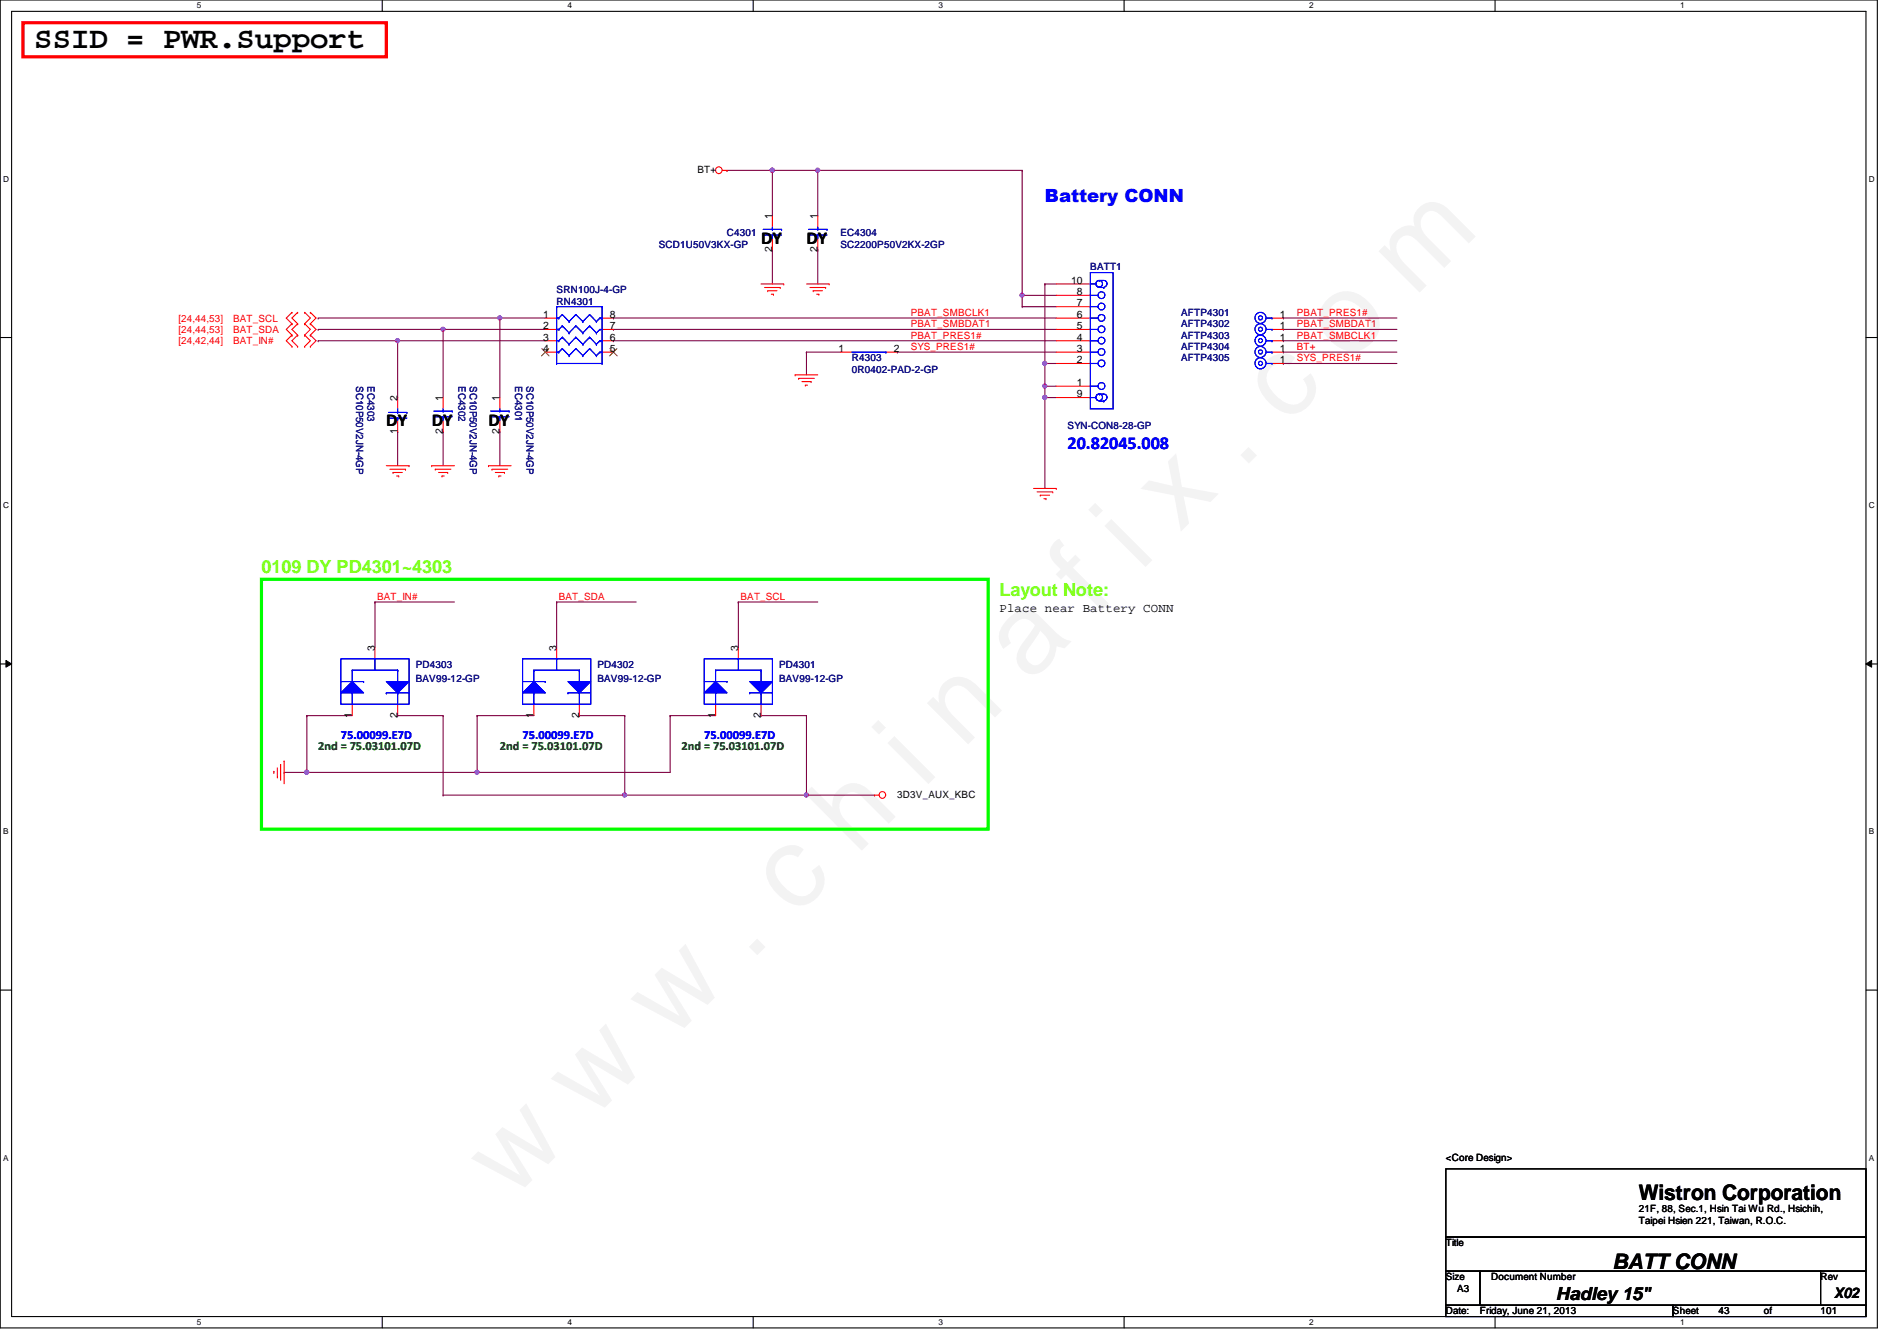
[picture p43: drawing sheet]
<svg xmlns="http://www.w3.org/2000/svg" width="297mm" height="210mm" viewBox="0 0 297 210" stroke-linecap="round" stroke-linejoin="round" font-family="sans-serif">
<defs><g id="words">
<text font-size="17.6" fill="#f0f" x="80.1" y="188" transform="rotate(-45 80.1 188)">w w w . c h i n a f i x . c o m</text>
<text font-size="4.8" x="5.4" y="7.6">SSID = PWR.Support</text>
<g font-size="3.3">
<text x="256.6" y="187.9">Wistron Corporation</text>
<text x="252.5" y="198.6">BATT CONN</text>
</g>
<g font-size="2.8" fill="#00f">
<text x="163.6" y="31.6">Battery CONN</text>
<text x="167.2" y="70.3">20.82045.008</text>
</g>
<g font-size="2.8">
<text x="119.2" y="38.3">DY</text>
<text x="126.3" y="38.3">DY</text>
<text x="60.5" y="66.7">DY</text>
<text x="67.6" y="66.7">DY</text>
<text x="76.5" y="66.7">DY</text>
<text x="243.6" y="203.5">Hadley 15&quot;</text>
</g>
<g font-size="2.8" fill="#80ff00">
<text x="40.9" y="89.7">0109 DY PD4301~4303</text>
<text x="156.5" y="93.3">Layout Note:</text>
</g>
<text font-size="2.3" x="287.2" y="203.2">X02</text>
<text font-size="1.9" x="156.5" y="95.8">Place near Battery CONN</text>
<g font-size="1.9" fill="#008000">
<text x="49.8" y="117.4">2nd = 75.03101.07D</text>
<text x="78.3" y="117.4">2nd = 75.03101.07D</text>
<text x="106.7" y="117.4">2nd = 75.03101.07D</text>
</g>
<g font-size="1.9" fill="#00f">
<text x="53.4" y="115.7">75.00099.E7D</text>
<text x="81.8" y="115.7">75.00099.E7D</text>
<text x="110.3" y="115.7">75.00099.E7D</text>
</g>
<g font-size="1.6">
<text x="109.2" y="27.1">BT+</text>
<text x="120.9" y="34.3" transform="rotate(-90 120.9 34.3)">1</text>
<text x="128" y="34.3" transform="rotate(-90 128 34.3)">1</text>
<text x="120.9" y="39.5" transform="rotate(-90 120.9 39.5)">2</text>
<text x="128" y="39.5" transform="rotate(-90 128 39.5)">2</text>
<text x="167.7" y="44.4">10</text>
<text x="168.6" y="46.2">8</text>
<text x="168.6" y="48">7</text>
<text x="85" y="49.7">1</text>
<text x="85" y="51.5">2</text>
<text x="85" y="53.3">3</text>
<text x="95.5" y="53.3">6</text>
<text x="95.5" y="51.5">7</text>
<text x="95.5" y="49.7">8</text>
<text x="168.6" y="53.3">4</text>
<text x="168.6" y="51.5">5</text>
<text x="168.6" y="49.7">6</text>
<text x="200.4" y="53.3">1</text>
<text x="200.4" y="49.7">1</text>
<text x="200.4" y="51.5">1</text>
<text x="85" y="55.1">4</text>
<text x="95.5" y="55.1">5</text>
<text x="131.3" y="55.1">1</text>
<text x="140" y="55.1">2</text>
<text x="168.6" y="56.9">2</text>
<text x="168.6" y="55.1">3</text>
<text x="200.4" y="56.9">1</text>
<text x="200.4" y="55.1">1</text>
<text x="62.2" y="62.8" transform="rotate(-90 62.2 62.8)">2</text>
<text x="69.3" y="62.8" transform="rotate(-90 69.3 62.8)">1</text>
<text x="78.2" y="62.8" transform="rotate(-90 78.2 62.8)">1</text>
<text x="168.6" y="60.4">1</text>
<text x="168.6" y="62.2">9</text>
<text x="62.2" y="67.9" transform="rotate(-90 62.2 67.9)">1</text>
<text x="69.3" y="67.9" transform="rotate(-90 69.3 67.9)">2</text>
<text x="78.2" y="67.9" transform="rotate(-90 78.2 67.9)">2</text>
<text x="58.7" y="101.9" transform="rotate(-90 58.7 101.9)">3</text>
<text x="87.1" y="101.9" transform="rotate(-90 87.1 101.9)">3</text>
<text x="115.6" y="101.9" transform="rotate(-90 115.6 101.9)">3</text>
<text x="55.1" y="112.4" transform="rotate(-90 55.1 112.4)">1</text>
<text x="62.2" y="112.4" transform="rotate(-90 62.2 112.4)">2</text>
<text x="83.6" y="112.4" transform="rotate(-90 83.6 112.4)">1</text>
<text x="90.7" y="112.4" transform="rotate(-90 90.7 112.4)">2</text>
<text x="112" y="112.4" transform="rotate(-90 112 112.4)">1</text>
<text x="119.1" y="112.4" transform="rotate(-90 119.1 112.4)">2</text>
<text x="140.5" y="124.8">3D3V_AUX_KBC</text>
<text x="226.4" y="181.7">&lt;Core Design&gt;</text>
<text x="256.6" y="189.7">21F, 88, Sec.1, Hsin Tai Wu Rd., Hsichih,</text>
<text x="256.6" y="191.6">Taipei Hsien 221, Taiwan, R.O.C.</text>
<text x="226.4" y="195.1">Title</text>
<text x="226.4" y="200.4">Size</text>
<text x="228.2" y="202.2">A3</text>
<text x="233.5" y="200.4">Document Number</text>
<text x="285.1" y="200.4">Rev</text>
<text x="226.4" y="205.7">Date:</text>
<text x="231.7" y="205.7">Friday, June 21, 2013</text>
<text x="262" y="205.7">Sheet</text>
<text x="269.1" y="205.7">43</text>
<text x="276.2" y="205.7">of</text>
<text x="285.1" y="205.7">101</text>
</g>
<g font-size="1.6" fill="#000080">
<text x="103.2" y="38.8">SCD1U50V3KX-GP</text>
<text x="113.8" y="37">C4301</text>
<text x="131.6" y="37">EC4304</text>
<text x="131.6" y="38.8">SC2200P50V2KX-2GP</text>
<text x="87.2" y="47.7">RN4301</text>
<text x="87.2" y="45.9">SRN100J-4-GP</text>
<text x="170.7" y="42.3">BATT1</text>
<text x="185" y="53">AFTP4303</text>
<text x="185" y="49.4">AFTP4301</text>
<text x="185" y="51.2">AFTP4302</text>
<text x="133.4" y="56.6">R4303</text>
<text x="133.4" y="58.3">0R0402-PAD-2-GP</text>
<text x="185" y="56.6">AFTP4305</text>
<text x="185" y="54.8">AFTP4304</text>
<text x="55.8" y="60.5" transform="rotate(90 55.8 60.5)">SC10P50V2JN-4GP</text>
<text x="57.6" y="60.5" transform="rotate(90 57.6 60.5)">EC4303</text>
<text x="71.8" y="60.5" transform="rotate(90 71.8 60.5)">EC4302</text>
<text x="73.6" y="60.5" transform="rotate(90 73.6 60.5)">SC10P50V2JN-4GP</text>
<text x="80.7" y="60.5" transform="rotate(90 80.7 60.5)">EC4301</text>
<text x="82.5" y="60.5" transform="rotate(90 82.5 60.5)">SC10P50V2JN-4GP</text>
<text x="167.2" y="67.2">SYN-CON8-28-GP</text>
<text x="65.1" y="104.6">PD4303</text>
<text x="65.1" y="106.7">BAV99-12-GP</text>
<text x="93.6" y="104.6">PD4302</text>
<text x="93.6" y="106.7">BAV99-12-GP</text>
<text x="122" y="104.6">PD4301</text>
<text x="122" y="106.7">BAV99-12-GP</text>
</g>
<g font-size="1.6" fill="#f00">
<text x="27.9" y="52.1">[24,44,53]</text>
<text x="27.9" y="50.3">[24,44,53]</text>
<text x="27.9" y="53.9">[24,42,44]</text>
<text x="36.5" y="52.1">BAT_SDA</text>
<text x="36.5" y="50.3">BAT_SCL</text>
<text x="36.5" y="53.9">BAT_IN#</text>
<text x="142.6" y="49.4">PBAT_SMBCLK1</text>
<text x="142.6" y="51.2">PBAT_SMBDAT1</text>
<text x="142.6" y="53">PBAT_PRES1#</text>
<text x="203.1" y="49.4">PBAT_PRES1#</text>
<text x="203.1" y="53">PBAT_SMBCLK1</text>
<text x="203.1" y="51.2">PBAT_SMBDAT1</text>
<text x="142.6" y="54.8">SYS_PRES1#</text>
<text x="203.1" y="54.8">BT+</text>
<text x="203.1" y="56.6">SYS_PRES1#</text>
<text x="59.1" y="93.9">BAT_IN#</text>
<text x="87.5" y="93.9">BAT_SDA</text>
<text x="115.9" y="93.9">BAT_SCL</text>
</g>
<g font-size="1.3">
<text x="30.8" y="1.3">5</text>
<text x="88.9" y="1.3">4</text>
<text x="146.9" y="1.3">3</text>
<text x="205" y="1.3">2</text>
<text x="263.1" y="1.3">1</text>
<text x=".5" y="28.4">D</text>
<text x="292.6" y="28.4">D</text>
<text x=".5" y="79.5">C</text>
<text x="292.6" y="79.5">C</text>
<text x=".5" y="130.6">B</text>
<text x="292.6" y="130.6">B</text>
<text x=".5" y="181.7">A</text>
<text x="292.6" y="181.7">A</text>
<text x="30.8" y="207.4">5</text>
<text x="88.9" y="207.4">4</text>
<text x="146.9" y="207.4">3</text>
<text x="205" y="207.4">2</text>
<text x="263.1" y="207.4">1</text>
</g>
</g></defs>
<path d="M0 0h294v207.9h-294zM1.8 1.8h290.4v204.3h-290.4z" fill="none" stroke="#000" stroke-width=".17"/>
<g fill="#fff">
<path d="M30.8 .2h.7v1.4h-.7z"/>
<path d="M30.8 206.2h.7v1.4h-.7z"/>
</g>
<path d="M59.9 0v1.8M59.9 206.1v1.8" fill="none" stroke="#000" stroke-width=".17"/>
<g fill="#fff">
<path d="M88.9 .2h.6v1.4h-.6z"/>
<path d="M88.9 206.2h.6v1.4h-.6z"/>
</g>
<path d="M117.9 0v1.8M117.9 206.1v1.8" fill="none" stroke="#000" stroke-width=".17"/>
<g fill="#fff">
<path d="M146.9 .2h.7v1.4h-.7z"/>
<path d="M146.9 206.2h.7v1.4h-.7z"/>
</g>
<path d="M176 0v1.8M176 206.1v1.8" fill="none" stroke="#000" stroke-width=".17"/>
<g fill="#fff">
<path d="M205 .2h.7v1.4h-.7z"/>
<path d="M205 206.2h.7v1.4h-.7z"/>
</g>
<path d="M234.1 0v1.8M234.1 206.1v1.8" fill="none" stroke="#000" stroke-width=".17"/>
<g fill="#fff">
<path d="M263.1 .2h.7v1.4h-.7z"/>
<path d="M263.1 206.2h.7v1.4h-.7z"/>
<path d="M.5 27.3h.9v1.4h-.9z"/>
<path d="M292.6 27.3h.9v1.4h-.9z"/>
<path d="M.5 78.4h.9v1.4h-.9z"/>
<path d="M292.6 78.4h.9v1.4h-.9z"/>
</g>
<path d="M0 52.8h1.8M292.2 52.8h1.8" fill="none" stroke="#000" stroke-width=".17"/>
<g fill="#fff">
<path d="M.5 129.5h.8v1.4h-.8z"/>
<path d="M292.6 129.5h.9v1.4h-.9z"/>
</g>
<path d="M0 103.9h1.8M292.2 103.9h1.8" fill="none" stroke="#000" stroke-width=".17"/>
<path d="M.9 103.4l.9 .5-.9 .5zM292.2 103.9l.9-.5v1z" fill="#000"/>
<path d="M.9 103.4l.9 .5-.9 .5zM292.2 103.9l.9-.5v1z" fill="none" stroke="#000" stroke-width=".16"/>
<g fill="#fff">
<path d="M.5 180.5h.8v1.4h-.8z"/>
<path d="M292.6 180.5h.9v1.4h-.9z"/>
</g>
<path d="M0 155h1.8M292.2 155h1.8" fill="none" stroke="#000" stroke-width=".17"/>
<path d="M44.5 120.9h.1M44.5 120.9h3.5" fill="none" stroke="#800040" stroke-width=".17"/>
<circle cx="48" cy="120.9" r=".32" fill="#f0f"/>
<circle cx="48" cy="120.9" r=".32" fill="none" stroke="#f0f" stroke-width=".17"/>
<path d="M48 120.9h.1M48 120.9h26.7M97.8 124.5h28.5" fill="none" stroke="#800040" stroke-width=".17"/>
<circle cx="48" cy="120.9" r=".32" fill="#f0f"/>
<circle cx="48" cy="120.9" r=".32" fill="none" stroke="#f0f" stroke-width=".17"/>
<g fill="none" stroke="#800040" stroke-width=".17">
<path d="M49.8 51.6h.1M49.8 49.8h.1M49.8 49.8h28.5M49.8 51.6h19.6M62.3 53.3h.1M62.3 53.3h23.1M62.3 53.3v8.9M96.1 49.8h69.3M96.1 51.6h69.3M58.7 94.2h.1M58.7 94.2v7.1M58.7 94.2h12.5"/>
<path d="M48 112h.1M48 112v8.9M48 112h7.2M62.3 112h.1M62.3 112h7.1M69.4 124.5h28.4M74.7 120.9h30.2"/>
</g>
<circle cx="62.2" cy="53.3" r=".32" fill="#f0f"/>
<circle cx="62.2" cy="53.3" r=".32" fill="none" stroke="#f0f" stroke-width=".17"/>
<path d="M128.1 26.7h32M49.8 53.3h.1M49.8 53.3h12.5M96.1 53.3h69.3M62.3 67.6h.1M62.3 67.6v5.3" fill="none" stroke="#800040" stroke-width=".17"/>
<g fill="none" stroke="#f00" stroke-width=".17">
<path d="M45.7 52.5h.1M45.7 50.7h.1M45.7 48.9h.1M45.7 54.2h.1M45.7 50.7l-.9 .9 .9 .9M45.7 48.9l-.9 .9 .9 .9M45.7 52.5l-.9 .8 .9 .9M46.6 52.5h.1M46.6 50.7h.1M46.6 48.9h.1M46.6 54.2h.1M46.6 50.7l-.9 .9 .9 .9"/>
<path d="M46.6 48.9l-.9 .9 .9 .9M46.6 52.5l-.9 .8 .9 .9M47.7 50.7h.1M47.7 52.5h.1M47.7 48.9h.1M47.7 54.2h.1M47.7 50.7l.9 .9-.9 .9M47.7 48.9l.9 .9-.9 .9M47.7 52.5l.9 .8-.9 .9M48.6 52.5h.1M48.6 50.7h.1M48.6 48.9h.1"/>
<path d="M48.6 54.2h.1M48.6 50.7l.9 .9-.9 .9M48.6 48.9l.9 .9-.9 .9M48.6 52.5l.9 .8-.9 .9M60.5 72.9h3.5M61 73.4h2.5M61.5 74h.1M61.5 74h1.5M62.1 74.5h.3M62.3 62.2v1.8M62.3 65.8v1.8M62.4 74.5h.1"/>
<path d="M63.5 73.4h.1M64 72.9h.1M43.9 119.7h.1M43.9 119.7v2.4M44.5 119.1h.1M44.5 119.1v3.6M55.2 110.2v1.8M58.7 101.3v1.8M62.3 110.2v1.8M42.9 120.7h.1M42.9 120.7v.4M43.4 121.6h.1"/>
<path d="M43.4 120.2v1.4"/>
</g>
<path d="M226.4 183h65.8v10.6h-65.8zM226.4 193.6h65.8v5.4h-65.8zM226.4 199h5.3v5.3h-5.3zM231.7 199h53.4v5.3h-53.4zM285.1 199h7.1v5.3h-7.1zM226.4 204.3h35.6v1.8h-35.6zM262 204.3h30.2v1.8h-30.2z" fill="none" stroke="#000" stroke-width=".17"/>
<path d="M3.6 3.6h56.9v5.3h-56.9z" fill="none" stroke="#f00" stroke-width=".51"/>
<path d="M40.9 90.7h113.8v39.1h-113.8z" fill="none" stroke="#0f0" stroke-width=".51"/>
<path d="M60.8 65.4h.1M60.8 65.4h2.9M60.8 64.6h2.9M62.3 65.4h.1M62.3 64.6h.1M62.3 64v.6M62.3 65.4v.4M63.7 64.6h.1" fill="none" stroke="#00f" stroke-width=".17"/>
<path d="M55.2 106.7l1.7 1.8h-3.5z" fill="#00f"/>
<path d="M53.4 106.7h3.5M55.2 106.7l1.7 1.8h-3.5zM55.2 108.5h.1M55.2 104.9h.1M55.2 104.9v1.8M55.2 108.5v1.7M55.2 104.9h7.1M56.9 106.7h.1M58.7 103.1h.1M58.7 103.1v1.8M62.3 104.9h.1" fill="none" stroke="#00f" stroke-width=".17"/>
<path d="M60.5 106.7h3.5l-1.7 1.8z" fill="#00f"/>
<path d="M53.4 103.1h10.6v7.1h-10.6zM60.5 106.7h3.5l-1.7 1.8zM60.5 108.5h.1M60.5 108.5h3.5M62.3 108.5h.1M62.3 104.9h.1M62.3 104.9v1.8M62.3 108.5v1.7" fill="none" stroke="#00f" stroke-width=".17"/>
<path d="M55.2 106.7l1.7 1.8h-3.5z" fill="#00f"/>
<path d="M53.4 106.7h3.5M55.2 106.7l1.7 1.8h-3.5zM55.2 108.5h.1M55.2 104.9h.1M55.2 104.9v1.8M55.2 108.5v1.7M55.2 104.9h7.1M56.9 106.7h.1M58.7 103.1h.1M58.7 103.1v1.8M62.3 104.9h.1" fill="none" stroke="#00f" stroke-width=".17"/>
<path d="M60.5 106.7h3.5l-1.7 1.8z" fill="#00f"/>
<path d="M53.4 103.1h10.6v7.1h-10.6zM60.5 106.7h3.5l-1.7 1.8zM60.5 108.5h.1M60.5 108.5h3.5M62.3 108.5h.1M62.3 104.9h.1M62.3 104.9v1.8M62.3 108.5v1.7" fill="none" stroke="#00f" stroke-width=".17"/>
<circle cx="48" cy="120.9" r=".32" fill="#f0f"/>
<circle cx="48" cy="120.9" r=".32" fill="none" stroke="#f0f" stroke-width=".17"/>
<circle cx="48" cy="120.9" r=".32" fill="#f0f"/>
<circle cx="48" cy="120.9" r=".32" fill="none" stroke="#f0f" stroke-width=".17"/>
<circle cx="62.2" cy="53.3" r=".32" fill="#f0f"/>
<circle cx="62.2" cy="53.3" r=".32" fill="none" stroke="#f0f" stroke-width=".17"/>
<use href="#words"/>
</svg>
